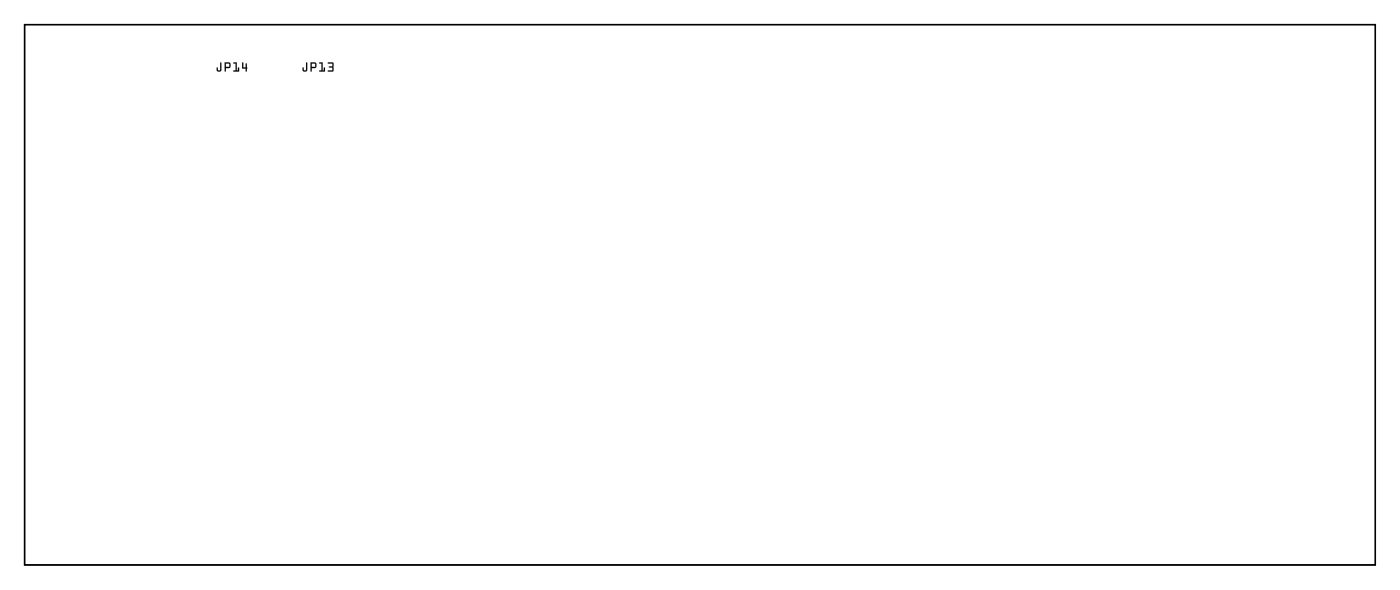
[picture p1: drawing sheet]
<svg xmlns="http://www.w3.org/2000/svg" width="207mm" height="87mm" viewBox="0 0 207 87" stroke-linecap="round" stroke-linejoin="round" font-family="sans-serif">
<path d="M3.6 3.6h199.8v79.8h-199.8z" fill="none" stroke="#000" stroke-width=".2"/>
<g fill="#000">
<path d="M32.6 9.2l.2 .1v1a.37 .37 0 0 1-.4 .3 .37 .37 0 0 1-.4-.3l.1-.4 .2 .5 .3-.1zM32.6 9.2v1.1l-.4 .1-.1-.4v.3a.35 .35 0 0 0 .3 .3 .35 .35 0 0 0 .3-.3v-1zM33.2 9.2h.7l.2 .3-.1 .5-.6 .1v.4l-.1 .1-.1-.1zM33.2 9.2l.1 1.4 .1-.6h.6l.1-.5-.2-.3zM33.4 9.4v.5l.5-.1v-.4zM33.4 9.4h.5v.5h-.5zM34.5 9.2h.5v1.2h.2v-.4h.1v.6l-.8-.1 .1-.1h.2v-1h-.2zM34.5 9.2l.1 .2h.3v1h-.3l-.1 .1 .8 .1v-.6h-.1v.4h-.2v-1.2zM35.8 9.2l.2 .1v.7h.3v-.6h.2v.6h.1l-.1 .6-.2-.1v-.4h-.5zM35.8 9.2v.9h.5v.4l.2 .1 .1-.6h-.1v-.6h-.2v.6h-.3v-.7z"/>
<path d="M32.6 9.2l.1 .1v1a.36 .36 0 0 1-.3 .3 .36 .36 0 0 1-.4-.3l.1-.3 .2 .4 .3-.1zM33.2 9.2h.7l.2 .3-.1 .5-.6 .1-.1 .5-.1-.1zM33.4 9.4v.5h.5v-.5zM34.5 9.2h.5v1.2h.2v-.4h.1v.6l-.8-.1 .1-.1h.2v-1h-.2zM35.8 9.2l.2 .1v.7h.3v-.6h.2l.1 .6-.1 .6-.2-.1v-.4h-.5z"/>
<path d="M45.3 9.2l.2 .1v1a.37 .37 0 0 1-.4 .3 .37 .37 0 0 1-.4-.3l.1-.4 .2 .5 .3-.1zM45.3 9.2v1.1l-.4 .1-.1-.4v.3a.35 .35 0 0 0 .3 .3 .35 .35 0 0 0 .3-.3v-1zM45.9 9.2h.7l.2 .3-.1 .5-.6 .1v.4l-.1 .1-.1-.1zM45.9 9.2l.1 1.4 .1-.6h.6l.1-.5-.2-.3zM46.1 9.4v.5l.5-.1v-.4zM46.1 9.4h.5v.5h-.5zM47.2 9.2h.5v1.2h.2v-.4h.1v.6l-.8-.1 .1-.1h.2v-1h-.2zM47.2 9.2l.1 .2h.3v1h-.3l-.1 .1 .8 .1v-.6h-.1v.4h-.2v-1.2zM48.5 9.2h.7l.1 .1 .1 1.1-.2 .2-.7-.1 .1-.1h.6l-.1-.4-.5-.1 .5-.1 .1-.4h-.7zM48.5 9.2v.2h.7l-.1 .4-.4 .1 .4 .1 .1 .4h-.6l-.1 .1 .7 .1 .1-.2v-1.1l-.1-.1z"/>
<path d="M45.3 9.2l.1 .1v1a.36 .36 0 0 1-.3 .3 .36 .36 0 0 1-.4-.3l.1-.3 .2 .4 .3-.1zM45.9 9.2h.7l.2 .3-.1 .5-.6 .1-.1 .5-.1-.1zM46.1 9.4v.5h.5v-.5zM47.2 9.2h.5v1.2h.2v-.4h.1v.6l-.8-.1 .1-.1h.2v-1h-.2zM48.5 9.2h.7l.1 .1v1.1l-.1 .2-.7-.1 .1-.1h.6l-.1-.4-.5-.1 .5-.1 .1-.4h-.7z"/>
<path d="M3.6 3.6v79.8h199.8v-79.8zM3.6 3.6h199.8v79.8h-199.8z"/>
</g>
<g fill="none" stroke="#000" stroke-width=".15">
<circle cx="28.7" cy="14.3" r="1.02"/>
<circle cx="41.4" cy="14.3" r="1.02"/>
</g>
<circle cx="191.2" cy="55" r="2.5" fill="#fff"/>
<circle cx="191.2" cy="55" r="2.5" fill="none" stroke="#fff" stroke-width="1.4" stroke-linecap="butt"/>
<circle cx="191.2" cy="19.4" r="2.5" fill="#fff"/>
<circle cx="191.2" cy="19.4" r="2.5" fill="none" stroke="#fff" stroke-width="1.4" stroke-linecap="butt"/>
<circle cx="170.9" cy="55" r="2.5" fill="#fff"/>
<circle cx="170.9" cy="55" r="2.5" fill="none" stroke="#fff" stroke-width="1.4" stroke-linecap="butt"/>
<circle cx="170.9" cy="19.4" r="2.5" fill="#fff"/>
<circle cx="170.9" cy="19.4" r="2.5" fill="none" stroke="#fff" stroke-width="1.4" stroke-linecap="butt"/>
<circle cx="191.2" cy="62.6" r="2.5" fill="#fff"/>
<circle cx="191.2" cy="62.6" r="2.5" fill="none" stroke="#fff" stroke-width="1.4" stroke-linecap="butt"/>
<circle cx="191.2" cy="27" r="2.5" fill="#fff"/>
<circle cx="191.2" cy="27" r="2.5" fill="none" stroke="#fff" stroke-width="1.4" stroke-linecap="butt"/>
<circle cx="170.9" cy="62.6" r="2.5" fill="#fff"/>
<circle cx="170.9" cy="62.6" r="2.5" fill="none" stroke="#fff" stroke-width="1.4" stroke-linecap="butt"/>
<circle cx="170.9" cy="27" r="2.5" fill="#fff"/>
<circle cx="170.9" cy="27" r="2.5" fill="none" stroke="#fff" stroke-width="1.4" stroke-linecap="butt"/>
<circle cx="191.2" cy="70.2" r="2.5" fill="#fff"/>
<circle cx="191.2" cy="70.2" r="2.5" fill="none" stroke="#fff" stroke-width="1.4" stroke-linecap="butt"/>
<circle cx="191.2" cy="34.6" r="2.5" fill="#fff"/>
<circle cx="191.2" cy="34.6" r="2.5" fill="none" stroke="#fff" stroke-width="1.4" stroke-linecap="butt"/>
<circle cx="170.9" cy="70.2" r="2.5" fill="#fff"/>
<circle cx="170.9" cy="70.2" r="2.5" fill="none" stroke="#fff" stroke-width="1.4" stroke-linecap="butt"/>
<circle cx="170.9" cy="34.6" r="2.5" fill="#fff"/>
<circle cx="170.9" cy="34.6" r="2.5" fill="none" stroke="#fff" stroke-width="1.4" stroke-linecap="butt"/>
<circle cx="41.4" cy="14.3" r="2.5" fill="#fff"/>
<circle cx="41.4" cy="14.3" r="2.5" fill="none" stroke="#fff" stroke-width="1.4" stroke-linecap="butt"/>
<circle cx="28.7" cy="14.3" r="2.5" fill="#fff"/>
<circle cx="28.7" cy="14.3" r="2.5" fill="none" stroke="#fff" stroke-width="1.4" stroke-linecap="butt"/>
<circle cx="28.7" cy="37.2" r="2.5" fill="#fff"/>
<circle cx="28.7" cy="37.2" r="2.5" fill="none" stroke="#fff" stroke-width="1.4" stroke-linecap="butt"/>
<circle cx="28.7" cy="57.5" r="2.5" fill="#fff"/>
<circle cx="28.7" cy="57.5" r="2.5" fill="none" stroke="#fff" stroke-width="1.4" stroke-linecap="butt"/>
<circle cx="28.7" cy="72.7" r="2.5" fill="#fff"/>
<circle cx="28.7" cy="72.7" r="2.5" fill="none" stroke="#fff" stroke-width="1.4" stroke-linecap="butt"/>
<circle cx="69.3" cy="60" r=".74" fill="#fff"/>
<circle cx="69.3" cy="60" r=".74" fill="none" stroke="#fff" stroke-width=".76" stroke-linecap="butt"/>
<circle cx="69.3" cy="62.6" r=".74" fill="#fff"/>
<circle cx="69.3" cy="62.6" r=".74" fill="none" stroke="#fff" stroke-width=".76" stroke-linecap="butt"/>
<circle cx="69.3" cy="65.1" r=".74" fill="#fff"/>
<circle cx="69.3" cy="65.1" r=".74" fill="none" stroke="#fff" stroke-width=".76" stroke-linecap="butt"/>
<circle cx="69.1" cy="24.5" r=".74" fill="#fff"/>
<circle cx="69.1" cy="24.5" r=".74" fill="none" stroke="#fff" stroke-width=".76" stroke-linecap="butt"/>
<circle cx="69.3" cy="27" r=".74" fill="#fff"/>
<circle cx="69.3" cy="27" r=".74" fill="none" stroke="#fff" stroke-width=".76" stroke-linecap="butt"/>
<circle cx="69.1" cy="29.6" r=".74" fill="#fff"/>
<circle cx="69.1" cy="29.6" r=".74" fill="none" stroke="#fff" stroke-width=".76" stroke-linecap="butt"/>
<circle cx="74.4" cy="75.3" r=".74" fill="#fff"/>
<circle cx="74.4" cy="75.3" r=".74" fill="none" stroke="#fff" stroke-width=".76" stroke-linecap="butt"/>
<circle cx="76.9" cy="75.3" r=".74" fill="#fff"/>
<circle cx="76.9" cy="75.3" r=".74" fill="none" stroke="#fff" stroke-width=".76" stroke-linecap="butt"/>
<circle cx="79.5" cy="75.3" r=".74" fill="#fff"/>
<circle cx="79.5" cy="75.3" r=".74" fill="none" stroke="#fff" stroke-width=".76" stroke-linecap="butt"/>
<circle cx="41.4" cy="14.3" r=".35" fill="#fff"/>
<circle cx="41.4" cy="14.3" r=".35" fill="none" stroke="#fff" stroke-width=".55"/>
<circle cx="28.7" cy="37.2" r=".35" fill="#fff"/>
<circle cx="28.7" cy="37.2" r=".35" fill="none" stroke="#fff" stroke-width=".55"/>
<circle cx="28.7" cy="14.3" r=".35" fill="#fff"/>
<circle cx="28.7" cy="14.3" r=".35" fill="none" stroke="#fff" stroke-width=".55"/>
<circle cx="28.7" cy="72.7" r=".35" fill="#fff"/>
<circle cx="28.7" cy="72.7" r=".35" fill="none" stroke="#fff" stroke-width=".55"/>
</svg>
